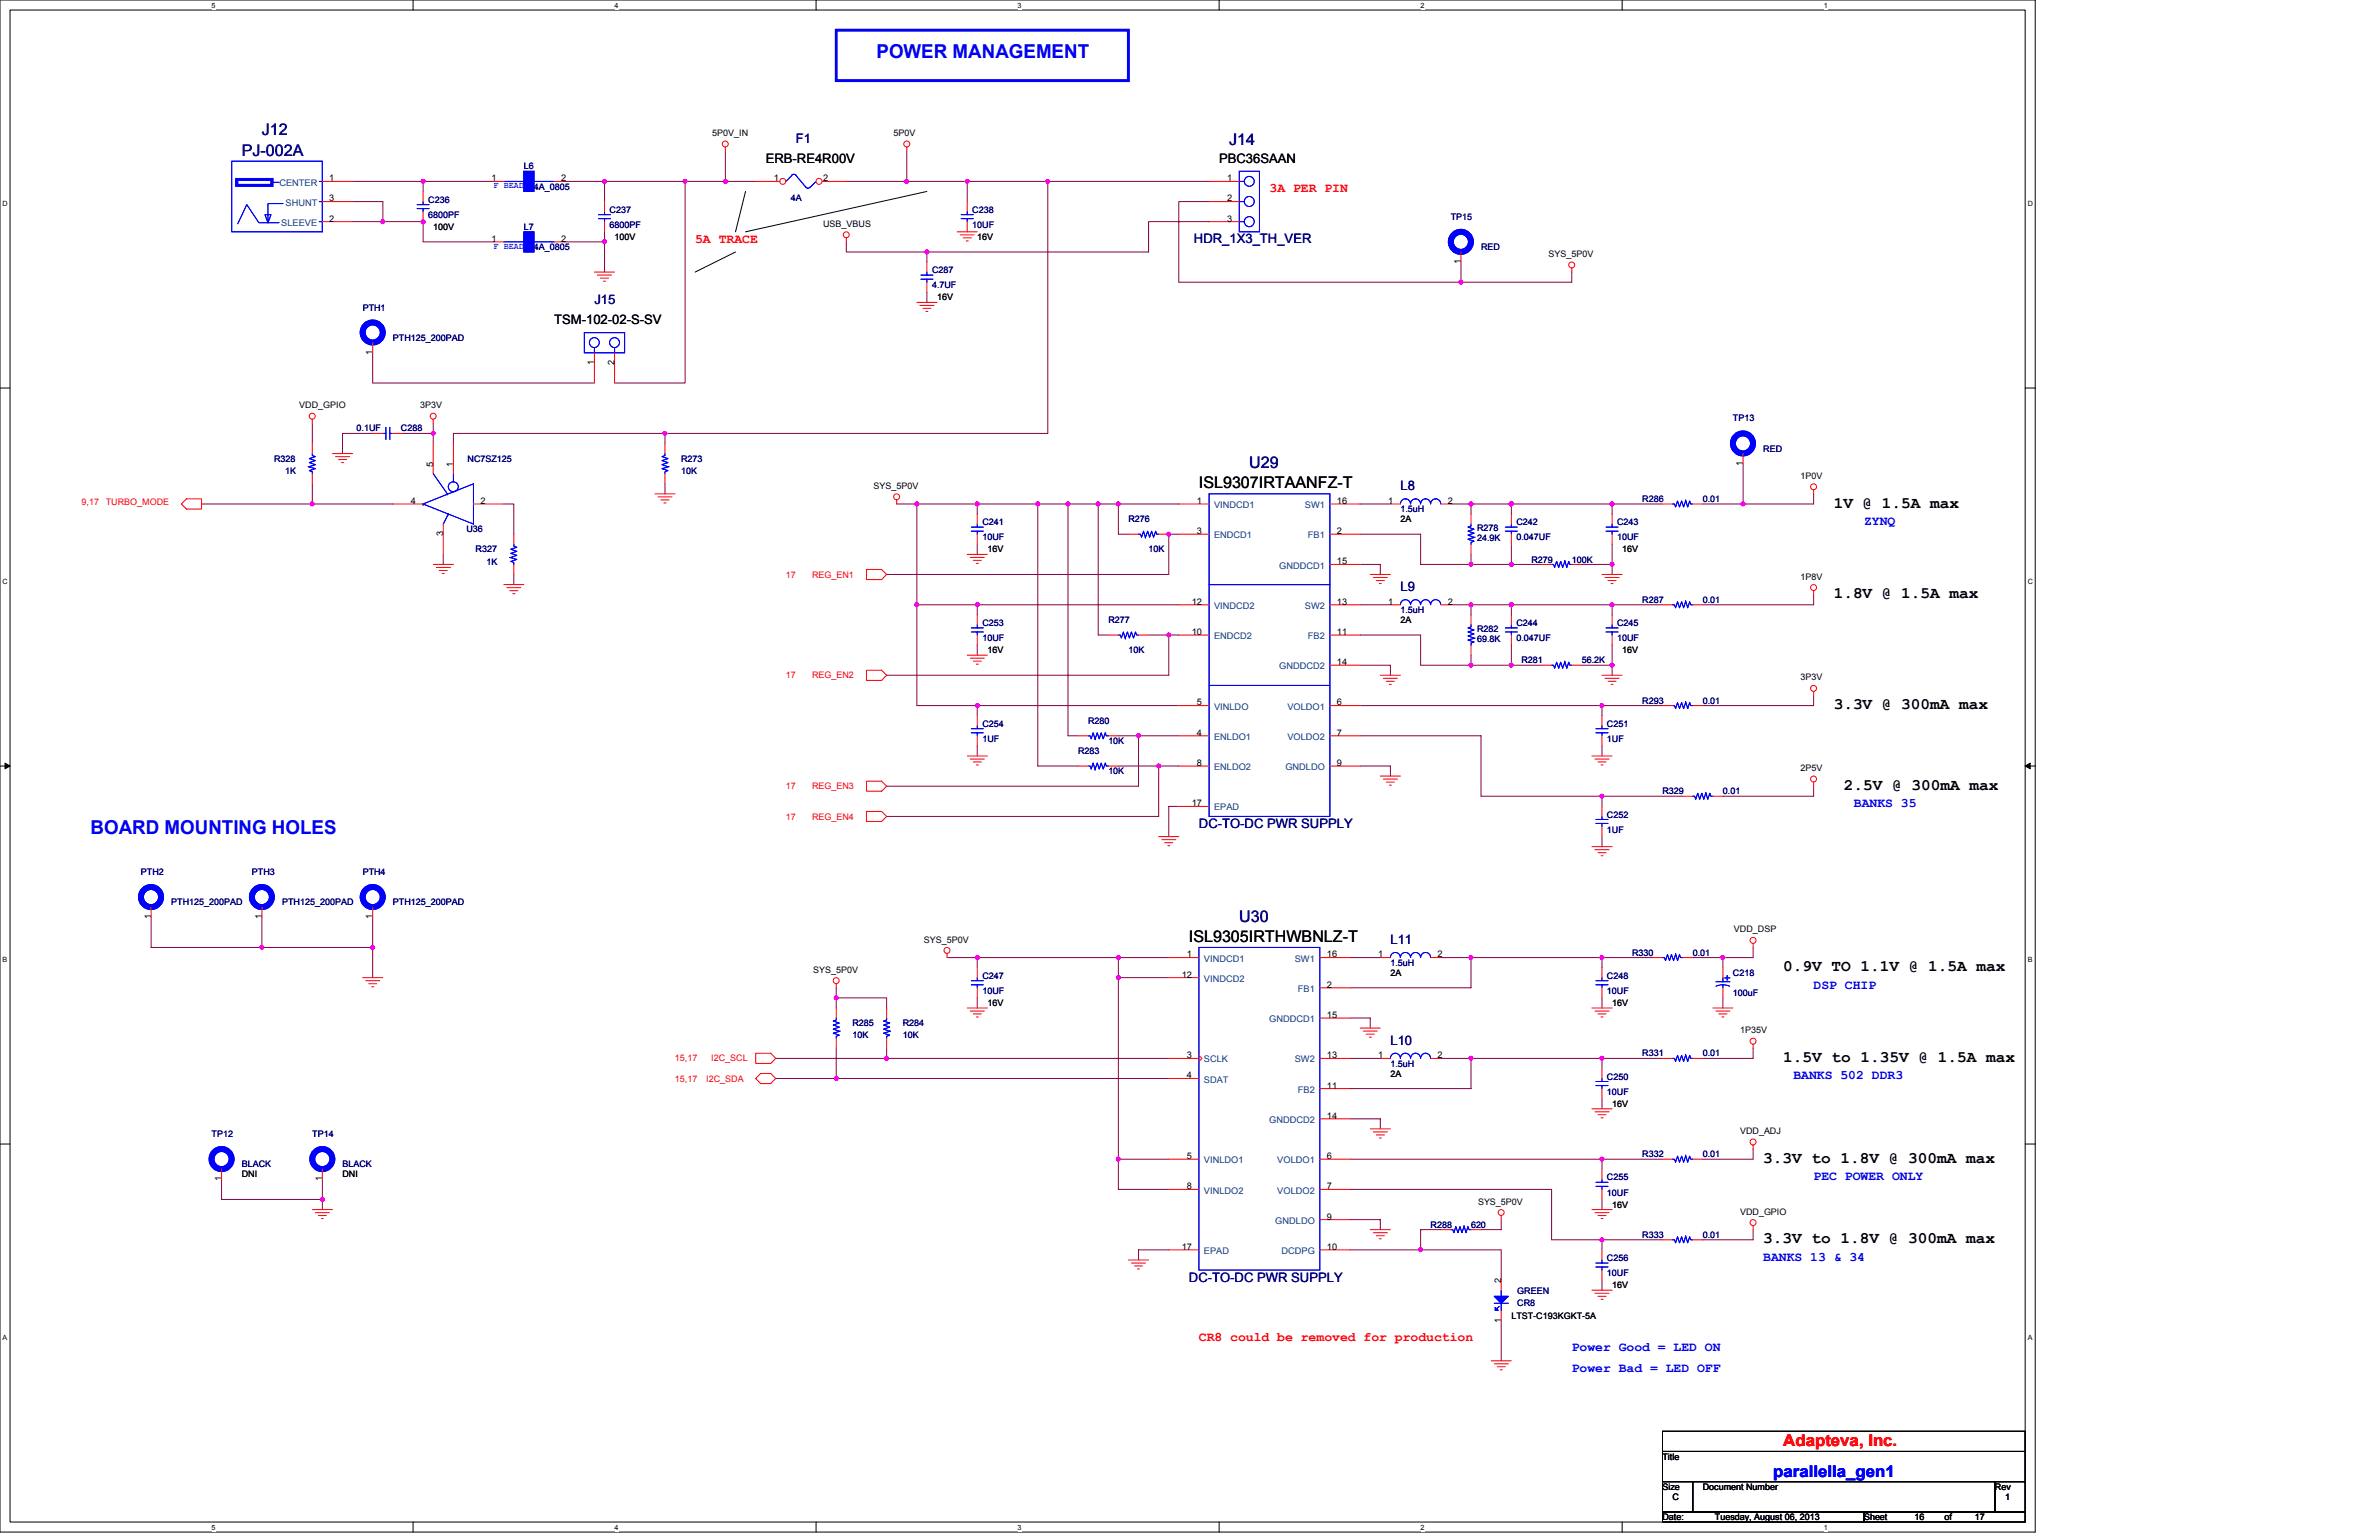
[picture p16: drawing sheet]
<svg xmlns="http://www.w3.org/2000/svg" width="432mm" height="279mm" viewBox="0 0 432 279" stroke-linecap="round" stroke-linejoin="round" font-family="sans-serif">
<defs><g id="words">
<g font-size="3.5" fill="#00f">
<text x="159.1" y="10.5">POWER MANAGEMENT</text>
<text x="16.4" y="151.3">BOARD MOUNTING HOLES</text>
</g>
<g font-size="2.9" fill="#000080">
<text x="43.9" y="28.2">PJ-002A</text>
<text x="47.5" y="24.6">J12</text>
<text x="223.1" y="26.4">J14</text>
<text x="226.8" y="84.9">U29</text>
<text x="224.9" y="167.2">U30</text>
</g>
<g font-size="2.9">
<text x="217.6" y="88.6">ISL9307IRTAANFZ-T</text>
<text x="332.8" y="92.1">1V @ 1.5A max</text>
<text x="332.8" y="108.5">1.8V @ 1.5A max</text>
<text x="332.8" y="128.7">3.3V @ 300mA max</text>
<text x="334.7" y="143.3">2.5V @ 300mA max</text>
<text x="215.8" y="170.9">ISL9305IRTHWBNLZ-T</text>
<text x="323.7" y="176.2">0.9V TO 1.1V @ 1.5A max</text>
<text x="323.7" y="192.7">1.5V to 1.35V @ 1.5A max</text>
<text x="320" y="210.9">3.3V to 1.8V @ 300mA max</text>
<text x="320" y="225.6">3.3V to 1.8V @ 300mA max</text>
</g>
<text font-size="2.9" fill="#f00" x="323.7" y="262.4">Adapteva, Inc.</text>
<text font-size="2.9" fill="#00f" x="321.9" y="267.9">parallella_gen1</text>
<g font-size="2.4">
<text x="139" y="29.5">ERB-RE4R00V</text>
<text x="221.3" y="29.5">PBC36SAAN</text>
<text x="100.6" y="58.8">TSM-102-02-S-SV</text>
</g>
<g font-size="2.4" fill="#000080">
<text x="144.5" y="25.9">F1</text>
<text x="216.7" y="44.2">HDR_1X3_TH_VER</text>
<text x="107.9" y="55.1">J15</text>
<text x="254.2" y="89">L8</text>
<text x="254.2" y="107.3">L9</text>
<text x="217.6" y="150.2">DC-TO-DC PWR SUPPLY</text>
<text x="252.4" y="171.3">L11</text>
<text x="252.4" y="189.6">L10</text>
<text x="215.8" y="232.5">DC-TO-DC PWR SUPPLY</text>
</g>
<g font-size="2.4" fill="#f00">
<text x="230.4" y="34.9">3A PER PIN</text>
<text x="126.2" y="44">5A TRACE</text>
<text x="217.6" y="243.4">CR8 could be removed for production</text>
</g>
<g font-size="2.4" fill="#00f">
<text x="338.3" y="95.2">ZYNQ</text>
<text x="336.5" y="146.4">BANKS 35</text>
<text x="329.2" y="179.3">DSP CHIP</text>
<text x="325.5" y="195.8">BANKS 502 DDR3</text>
<text x="329.2" y="214.1">PEC POWER ONLY</text>
<text x="320" y="228.7">BANKS 13 &amp; 34</text>
<text x="285.3" y="245.2">Power Good = LED ON</text>
<text x="285.3" y="248.9">Power Bad = LED OFF</text>
</g>
<text font-size="2" fill="#00f" x="312.9" y="178">+</text>
<g font-size="1.7" fill="#004080">
<text x="50.7" y="33.7">CENTER</text>
<text x="51.1" y="41">SLEEVE</text>
<text x="51.8" y="37.3">SHUNT</text>
<text x="220.4" y="92.2">VINDCD1</text>
<text x="236.8" y="92.2">SW1</text>
<text x="220.4" y="97.7">ENDCD1</text>
<text x="237.4" y="97.7">FB1</text>
<text x="232.2" y="103.1">GNDDCD1</text>
<text x="220.4" y="110.5">VINDCD2</text>
<text x="236.8" y="110.5">SW2</text>
<text x="220.4" y="116">ENDCD2</text>
<text x="237.4" y="116">FB2</text>
<text x="232.2" y="121.4">GNDDCD2</text>
<text x="220.4" y="128.8">VINLDO</text>
<text x="233.7" y="128.8">VOLDO1</text>
<text x="220.4" y="134.2">ENLDO1</text>
<text x="233.7" y="134.2">VOLDO2</text>
<text x="220.4" y="139.7">ENLDO2</text>
<text x="233.3" y="139.7">GNDLDO</text>
<text x="220.4" y="147">EPAD</text>
<text x="218.5" y="174.5">VINDCD1</text>
<text x="218.5" y="178.1">VINDCD2</text>
<text x="235" y="174.5">SW1</text>
<text x="235.6" y="180">FB1</text>
<text x="230.4" y="185.4">GNDDCD1</text>
<text x="218.5" y="192.8">SCLK</text>
<text x="218.5" y="196.4">SDAT</text>
<text x="235" y="192.8">SW2</text>
<text x="230.4" y="203.7">GNDDCD2</text>
<text x="235.6" y="198.2">FB2</text>
<text x="218.5" y="211.1">VINLDO1</text>
<text x="231.8" y="211.1">VOLDO1</text>
<text x="218.5" y="216.5">VINLDO2</text>
<text x="231.8" y="216.5">VOLDO2</text>
<text x="218.5" y="227.5">EPAD</text>
<text x="231.5" y="222">GNDLDO</text>
<text x="232.6" y="227.5">DCDPG</text>
</g>
<g font-size="1.7">
<text x="59.8" y="32.9">1</text>
<text x="89.2" y="32.9">1</text>
<text x="101.9" y="32.9">2</text>
<text x="140.4" y="32.9">1</text>
<text x="149.4" y="32.9">2</text>
<text x="222.7" y="32.9">1</text>
<text x="59.8" y="36.6">3</text>
<text x="59.8" y="40.2">2</text>
<text x="222.7" y="36.6">2</text>
<text x="222.7" y="40.2">3</text>
<text x="89.2" y="43.9">1</text>
<text x="101.9" y="43.9">2</text>
<text x="265.2" y="47.9" transform="rotate(-90 265.2 47.9)">1</text>
<text x="67.6" y="64.4" transform="rotate(-90 67.6 64.4)">1</text>
<text x="107.9" y="66.2" transform="rotate(-90 107.9 66.2)">1</text>
<text x="111.5" y="66.2" transform="rotate(-90 111.5 66.2)">2</text>
<text x="78.6" y="84.7" transform="rotate(-90 78.6 84.7)">5</text>
<text x="82.3" y="84.7" transform="rotate(-90 82.3 84.7)">1</text>
<text x="316.4" y="84.5" transform="rotate(-90 316.4 84.5)">1</text>
<text x="74.6" y="91.4">4</text>
<text x="87.2" y="91.4">2</text>
<text x="217.3" y="91.4">1</text>
<text x="242.7" y="91.4">16</text>
<text x="252" y="91.4">1</text>
<text x="262.8" y="91.4">2</text>
<text x="80.4" y="97.3" transform="rotate(-90 80.4 97.3)">3</text>
<text x="217.3" y="96.9">3</text>
<text x="242.7" y="96.9">2</text>
<text x="242.7" y="102.4">15</text>
<text x="216.3" y="109.7">12</text>
<text x="242.7" y="109.7">13</text>
<text x="252" y="109.7">1</text>
<text x="262.8" y="109.7">2</text>
<text x="216.3" y="115.2">10</text>
<text x="242.7" y="115.2">11</text>
<text x="242.7" y="120.7">14</text>
<text x="217.3" y="128">5</text>
<text x="242.7" y="128">6</text>
<text x="217.3" y="133.5">4</text>
<text x="242.7" y="133.5">7</text>
<text x="217.3" y="139">8</text>
<text x="242.7" y="139">9</text>
<text x="216.3" y="146.3">17</text>
<text x="27.4" y="166.8" transform="rotate(-90 27.4 166.8)">1</text>
<text x="47.5" y="166.8" transform="rotate(-90 47.5 166.8)">1</text>
<text x="67.6" y="166.8" transform="rotate(-90 67.6 166.8)">1</text>
<text x="215.4" y="173.7">1</text>
<text x="240.8" y="173.7">16</text>
<text x="250.2" y="173.7">1</text>
<text x="260.9" y="173.7">2</text>
<text x="214.5" y="177.4">12</text>
<text x="240.8" y="179.2">2</text>
<text x="240.8" y="184.7">15</text>
<text x="215.4" y="192">3</text>
<text x="215.4" y="195.6">4</text>
<text x="240.8" y="192">13</text>
<text x="240.8" y="197.5">11</text>
<text x="250.2" y="192">1</text>
<text x="260.9" y="192">2</text>
<text x="240.8" y="203">14</text>
<text x="40.2" y="214.3" transform="rotate(-90 40.2 214.3)">1</text>
<text x="58.5" y="214.3" transform="rotate(-90 58.5 214.3)">1</text>
<text x="215.4" y="210.3">5</text>
<text x="215.4" y="215.8">8</text>
<text x="240.8" y="210.3">6</text>
<text x="240.8" y="215.8">7</text>
<text x="240.8" y="221.3">9</text>
<text x="214.5" y="226.7">17</text>
<text x="240.8" y="226.7">10</text>
<text x="272.5" y="232.8" transform="rotate(-90 272.5 232.8)">2</text>
<text x="272.5" y="239.9" transform="rotate(-90 272.5 239.9)">1</text>
</g>
<g font-size="1.6">
<text x="129.3" y="24.7">5P0V_IN</text>
<text x="162.2" y="24.7">5P0V</text>
<text x="78.6" y="41.7">100V</text>
<text x="149.4" y="41.1">USB_VBUS</text>
<text x="111.5" y="43.5">100V</text>
<text x="177.4" y="43.5">16V</text>
<text x="281.1" y="46.7">SYS_5P0V</text>
<text x="170.1" y="54.5">16V</text>
<text x="54.3" y="74.1">VDD_GPIO</text>
<text x="76.2" y="74.1">3P3V</text>
<text x="158.5" y="88.7">SYS_5P0V</text>
<text x="326.8" y="86.9">1P0V</text>
<text x="254.2" y="94.7">2A</text>
<text x="179.2" y="100.2">16V</text>
<text x="294.4" y="100.2">16V</text>
<text x="326.8" y="105.2">1P8V</text>
<text x="254.2" y="113">2A</text>
<text x="179.2" y="118.5">16V</text>
<text x="294.4" y="118.5">16V</text>
<text x="326.8" y="123.4">3P3V</text>
<text x="326.8" y="139.9">2P5V</text>
<text x="167.7" y="171">SYS_5P0V</text>
<text x="314.7" y="169.2">VDD_DSP</text>
<text x="147.6" y="176.5">SYS_5P0V</text>
<text x="252.4" y="177">2A</text>
<text x="179.2" y="182.5">16V</text>
<text x="292.6" y="182.5">16V</text>
<text x="315.8" y="187.5">1P35V</text>
<text x="252.4" y="195.3">2A</text>
<text x="292.6" y="200.8">16V</text>
<text x="315.8" y="205.7">VDD_ADJ</text>
<text x="43.9" y="213.6">DNI</text>
<text x="62.2" y="213.6">DNI</text>
<text x="268.3" y="218.5">SYS_5P0V</text>
<text x="292.6" y="219.1">16V</text>
<text x="315.8" y="220.4">VDD_GPIO</text>
<text x="292.6" y="233.7">16V</text>
<text x="274.3" y="239.2">LTST-C193KGKT-5A</text>
<text x="301.8" y="264.8">Title</text>
<text x="301.8" y="270.3">Size</text>
<text x="301.8" y="275.8">Date:</text>
<text x="303.6" y="272.1">C</text>
<text x="309.1" y="270.3">Document Number</text>
<text x="311.3" y="275.8">Tuesday, August 06, 2013</text>
<text x="338.3" y="275.8">Sheet</text>
<text x="347.5" y="275.8">16</text>
<text x="353" y="275.8">of</text>
<text x="358.4" y="275.8">17</text>
<text x="362.1" y="270.3">Rev</text>
<text x="363.9" y="272.1">1</text>
</g>
<g font-size="1.6" fill="#00f">
<text x="89.6" y="34.2">F BEAD</text>
<text x="89.6" y="45.1">F BEAD</text>
</g>
<g font-size="1.6" fill="#000080">
<text x="95.1" y="30.7">L6</text>
<text x="96.9" y="34.4">4A_0805</text>
<text x="77.7" y="36.8">C236</text>
<text x="77.7" y="39.5">6800PF</text>
<text x="95.1" y="41.7">L7</text>
<text x="110.6" y="38.6">C237</text>
<text x="110.6" y="41.3">6800PF</text>
<text x="143.6" y="36.4">4A</text>
<text x="176.5" y="38.6">C238</text>
<text x="176.5" y="41.3">10UF</text>
<text x="263.3" y="39.9">TP15</text>
<text x="96.9" y="45.4">4A_0805</text>
<text x="268.8" y="45.4">RED</text>
<text x="169.2" y="49.6">C287</text>
<text x="169.2" y="52.3">4.7UF</text>
<text x="65.8" y="56.3">PTH1</text>
<text x="71.3" y="61.8">PTH125_200PAD</text>
<text x="314.5" y="76.5">TP13</text>
<text x="49.7" y="83.8">R328</text>
<text x="64.7" y="78.3">0.1UF</text>
<text x="72.8" y="78.3">C288</text>
<text x="84.9" y="83.8">NC7SZ125</text>
<text x="123.6" y="83.8">R273</text>
<text x="320" y="81.9">RED</text>
<text x="51.8" y="86">1K</text>
<text x="123.6" y="86">10K</text>
<text x="178.3" y="95.3">C241</text>
<text x="204.8" y="94.7">R276</text>
<text x="254.2" y="92.9">1.5uH</text>
<text x="275.2" y="95.3">C242</text>
<text x="293.5" y="95.3">C243</text>
<text x="298.1" y="91.1">R286</text>
<text x="309.1" y="91.1">0.01</text>
<text x="84.7" y="96.6">U36</text>
<text x="86.3" y="100.2">R327</text>
<text x="178.3" y="98">10UF</text>
<text x="208.5" y="100.2">10K</text>
<text x="268.1" y="96.4">R278</text>
<text x="268.1" y="98.2">24.9K</text>
<text x="275.2" y="98">0.047UF</text>
<text x="293.5" y="98">10UF</text>
<text x="88.3" y="102.4">1K</text>
<text x="278" y="102.1">R279</text>
<text x="285.3" y="102.1">100K</text>
<text x="178.3" y="113.6">C253</text>
<text x="201.2" y="113">R277</text>
<text x="254.2" y="111.2">1.5uH</text>
<text x="275.2" y="113.6">C244</text>
<text x="293.5" y="113.6">C245</text>
<text x="298.1" y="109.4">R287</text>
<text x="309.1" y="109.4">0.01</text>
<text x="178.3" y="116.3">10UF</text>
<text x="204.8" y="118.5">10K</text>
<text x="268.1" y="114.7">R282</text>
<text x="268.1" y="116.5">69.8K</text>
<text x="275.2" y="116.3">0.047UF</text>
<text x="293.5" y="116.3">10UF</text>
<text x="276.1" y="120.4">R281</text>
<text x="287.1" y="120.4">56.2K</text>
<text x="178.3" y="131.9">C254</text>
<text x="197.5" y="131.3">R280</text>
<text x="291.7" y="131.9">C251</text>
<text x="298.1" y="127.7">R293</text>
<text x="309.1" y="127.7">0.01</text>
<text x="178.3" y="134.6">1UF</text>
<text x="195.7" y="136.8">R283</text>
<text x="201.2" y="135">10K</text>
<text x="291.7" y="134.6">1UF</text>
<text x="201.2" y="140.5">10K</text>
<text x="291.7" y="148.3">C252</text>
<text x="301.8" y="144.1">R329</text>
<text x="312.7" y="144.1">0.01</text>
<text x="291.7" y="151.1">1UF</text>
<text x="25.6" y="158.7">PTH2</text>
<text x="45.7" y="158.7">PTH3</text>
<text x="65.8" y="158.7">PTH4</text>
<text x="31.1" y="164.2">PTH125_200PAD</text>
<text x="51.2" y="164.2">PTH125_200PAD</text>
<text x="71.3" y="164.2">PTH125_200PAD</text>
<text x="296.2" y="173.4">R330</text>
<text x="307.2" y="173.4">0.01</text>
<text x="178.3" y="177.6">C247</text>
<text x="252.4" y="175.2">1.5uH</text>
<text x="291.7" y="177.6">C248</text>
<text x="314.5" y="177">C218</text>
<text x="178.3" y="180.3">10UF</text>
<text x="291.7" y="180.3">10UF</text>
<text x="314.5" y="180.7">100uF</text>
<text x="154.7" y="186.2">R285</text>
<text x="154.7" y="188.4">10K</text>
<text x="163.9" y="186.2">R284</text>
<text x="163.9" y="188.4">10K</text>
<text x="298.1" y="191.7">R331</text>
<text x="309.1" y="191.7">0.01</text>
<text x="252.4" y="193.5">1.5uH</text>
<text x="291.7" y="195.9">C250</text>
<text x="291.7" y="198.6">10UF</text>
<text x="38.4" y="206.3">TP12</text>
<text x="56.7" y="206.3">TP14</text>
<text x="298.1" y="210">R332</text>
<text x="309.1" y="210">0.01</text>
<text x="43.9" y="211.8">BLACK</text>
<text x="62.2" y="211.8">BLACK</text>
<text x="291.7" y="214.2">C255</text>
<text x="291.7" y="216.9">10UF</text>
<text x="259.7" y="222.8">R288</text>
<text x="267" y="222.8">620</text>
<text x="298.1" y="224.6">R333</text>
<text x="309.1" y="224.6">0.01</text>
<text x="291.7" y="228.8">C256</text>
<text x="291.7" y="231.5">10UF</text>
<text x="275.4" y="237">CR8</text>
<text x="275.4" y="234.8">GREEN</text>
</g>
<g font-size="1.6" fill="#f00">
<text x="14.8" y="91.6">9,17</text>
<text x="19.2" y="91.6">TURBO_MODE</text>
<text x="142.6" y="104.8">17</text>
<text x="147.4" y="104.8">REG_EN1</text>
<text x="142.6" y="123.1">17</text>
<text x="147.4" y="123.1">REG_EN2</text>
<text x="142.6" y="143.2">17</text>
<text x="147.4" y="143.2">REG_EN3</text>
<text x="142.6" y="148.7">17</text>
<text x="147.4" y="148.7">REG_EN4</text>
<text x="122.5" y="192.6">15,17</text>
<text x="122.5" y="196.2">15,17</text>
<text x="128.2" y="196.2">I2C_SDA</text>
<text x="129.1" y="192.6">I2C_SCL</text>
</g>
<g font-size="1.3">
<text x="38.4" y="1.4">5</text>
<text x="111.5" y="1.4">4</text>
<text x="184.7" y="1.4">3</text>
<text x="257.9" y="1.4">2</text>
<text x="331" y="1.4">1</text>
<text x=".5" y="37.3">D</text>
<text x="368" y="37.3">D</text>
<text x=".5" y="105.9">C</text>
<text x="368" y="105.9">C</text>
<text x=".5" y="174.5">B</text>
<text x="368" y="174.5">B</text>
<text x=".5" y="243">A</text>
<text x="368" y="243">A</text>
<text x="38.4" y="277.5">5</text>
<text x="111.5" y="277.5">4</text>
<text x="184.7" y="277.5">3</text>
<text x="257.9" y="277.5">2</text>
<text x="331" y="277.5">1</text>
</g>
</g></defs>
<path d="M0 0h369.4v278h-369.4zM1.8 1.8h365.8v274.3h-365.8z" fill="none" stroke="#000" stroke-width=".18"/>
<g fill="#fff">
<path d="M38.4 .2h.7v1.5h-.7z"/>
<path d="M38.4 276.3h.7v1.5h-.7z"/>
</g>
<path d="M75 0v1.8M75 276.1v1.9" fill="none" stroke="#000" stroke-width=".18"/>
<g fill="#fff">
<path d="M111.5 .2h.8v1.5h-.8z"/>
<path d="M111.5 276.3h.8v1.5h-.8z"/>
</g>
<path d="M148.1 0v1.8M148.1 276.1v1.9" fill="none" stroke="#000" stroke-width=".18"/>
<g fill="#fff">
<path d="M184.7 .2h.7v1.5h-.7z"/>
<path d="M184.7 276.3h.7v1.5h-.7z"/>
</g>
<path d="M221.3 0v1.8M221.3 276.1v1.9" fill="none" stroke="#000" stroke-width=".18"/>
<g fill="#fff">
<path d="M257.9 .2h.7v1.5h-.7z"/>
<path d="M257.9 276.3h.7v1.5h-.7z"/>
</g>
<path d="M294.4 0v1.8M294.4 276.1v1.9" fill="none" stroke="#000" stroke-width=".18"/>
<g fill="#fff">
<path d="M331 .2h.7v1.5h-.7z"/>
<path d="M331 276.3h.7v1.5h-.7z"/>
<path d="M.5 36.1h.9v1.5h-.9z"/>
<path d="M368 36.1h1v1.5h-1z"/>
<path d="M.5 104.7h.9v1.5h-.9z"/>
<path d="M368 104.7h1v1.5h-1z"/>
</g>
<path d="M0 70.4h1.8M367.6 70.4h1.8" fill="none" stroke="#000" stroke-width=".18"/>
<g fill="#fff">
<path d="M.5 173.3h.8v1.4h-.8z"/>
<path d="M368 173.3h.9v1.4h-.9z"/>
</g>
<path d="M0 139h1.8M367.6 139h1.8" fill="none" stroke="#000" stroke-width=".18"/>
<path d="M.9 138.5l.9 .5-.9 .5zM367.6 139l.9-.5v1z" fill="#000" stroke="#000" stroke-width=".18"/>
<g fill="#fff">
<path d="M.5 241.9h.8v1.4h-.8z"/>
<path d="M368 241.9h.9v1.4h-.9z"/>
</g>
<path d="M135.3 34.7l-1.8 7.4M168.2 34.7l-32.9 7.4M133.5 45.7l-7.3 3.7M0 207.6h1.8M367.6 207.6h1.8M301.8 259.7h65.8v3.6h-65.8zM301.8 263.3h65.8v5.5h-65.8zM301.8 268.8h5.4v5.5h-5.4zM301.8 274.3h36.5v1.8h-36.5zM307.2 268.8h54.9v5.5h-54.9zM338.3 274.3h29.3v1.8h-29.3zM362.1 268.8h5.5v5.5h-5.5z" fill="none" stroke="#000" stroke-width=".18"/>
<g fill="none" stroke="#800040" stroke-width=".18">
<path d="M64 32.9h25.6M64 36.6h5.5v3.6M76.8 32.9v1.8M102.4 32.9h34.8M109.7 32.9v3.7M124.4 32.9v36.6h-12.9M131.7 27.4v5.5M153.6 32.9h11M164.6 32.9h11v3.7M164.6 27.4v5.5M175.6 32.9h14.6v45.7h-69.5M190.2 32.9h29.3"/>
<path d="M219.5 36.6h-5.5v14.6h71.3v-1.8M64 40.2h12.8v3.7h12.8M102.4 43.9h7.3M109.7 42.1v7.3M153.6 43.9v1.8h14.6M168.2 45.7v1.8M168.2 53v1.9M219.5 40.2h-11v5.5h-40.3M265.2 47.5v3.7M56.7 76.8v3.7M67.6 64v5.5h40.3M67.6 78.6h-5.4v3.7"/>
<path d="M73.2 78.6h5.4M78.6 76.8v3.7M36.6 91.4h34.7M56.7 87.8v3.6M82.3 80.5v-1.9h38.4v1.9M91.4 91.4h1.9v5.5M120.7 87.8v1.8M162.8 91.4h3.6M166.4 91.4h11v1.9M166.4 91.4v36.6h11v1.8M177.4 91.4h11v47.6h7.3M177.4 98.7v1.9"/>
<path d="M188.4 91.4h5.4v42.1h1.9M193.8 91.4h5.5v23.8h1.9M199.3 91.4h14.7M203 91.4v5.5h1.8M214 96.9h-1.9v7.3h-51.2M246.9 91.4h5.5M246.9 96.9h11v5.5h21.9M263.3 91.4h3.7v1.9M267 91.4h7.3v1.9M274.3 91.4h27.5M274.3 98.7v3.7M292.6 91.4v1.9"/>
<path d="M292.6 98.7v5.5M309.1 91.4h7.3M316.4 84.1v7.3h12.8v-1.8M80.5 100.6v1.8M93.3 104.2v1.9M166.4 109.7h11v1.8M177.4 109.7h36.6M177.4 117v1.9M208.5 115.2h3.6M214 115.2h-1.9v7.3h-51.2M246.9 109.7h5.5M246.9 115.2h11v5.5h21.9"/>
<path d="M246.9 102.4h3.6v1.8M263.3 109.7h3.7M267 109.7h7.3v1.8M267 100.6v1.8M267 109.7v1.8M267 118.9v1.8M274.3 109.7h18.3v1.8M274.3 117v3.7M287.1 102.4h5.5M292.6 109.7h9.2M292.6 117v5.5M329.2 107.9v1.8h-20.1"/>
<path d="M177.4 135.3v1.9M177.4 128h36.6M203 139h11M203 133.5h11M206.7 133.5v9.1h-45.8M210.3 139v9.1h-49.4M246.9 120.7h5.5v1.8M246.9 139h5.5v1.8M246.9 133.5h21.9v11h36.6M246.9 128h54.9M287.1 120.7h5.5M290.8 128v1.8"/>
<path d="M290.8 135.3v1.9M329.2 126.2v1.8h-20.1M214 146.3h-1.9v5.5M290.8 144.5v1.8M290.8 151.8v1.8M329.2 142.6v1.9h-16.5M27.4 166.4v5.5h40.2M47.5 166.4v5.5M67.6 166.4v11M151.8 179.2v1.8M171.9 173.7h40.2M177.4 173.7v1.9"/>
<path d="M203 173.7v42.1h9.1M203 177.4h9.1M245 173.7h5.5M261.5 173.7h5.5v5.5h-22M267 173.7h32.9M290.8 173.7v1.9M312.7 173.7v1.9M318.2 171.9v1.8h-11M151.8 190.2v5.5h-11M151.8 182.9v-1.9h9.1v1.9M151.8 195.7h60.3M160.9 190.2v1.8h-20.1"/>
<path d="M160.9 192h51.2M177.4 181v1.9M245 184.7h3.7v1.8M245 192h5.5M261.5 192h5.5v5.5h-22M267 192h23.8v1.8M290.8 181v1.9M290.8 199.3v1.9M290.8 192h11M312.7 181v1.9M318.2 190.2v1.8h-9.1M40.2 214v3.6h18.3"/>
<path d="M58.5 214v5.5M203 210.3h9.1M245 203h5.5v1.8M245 210.3h56.8M245 215.8h36.6v9.1h20.2M290.8 210.3v1.8M290.8 217.6v1.9M318.2 208.5v1.8h-9.1M212.1 226.8h-5.4v1.8M245 221.3h5.5v1.8M245 226.8h12.9M257.9 226.8h14.6v5.4"/>
<path d="M261.5 223.1h-3.6v3.7M272.5 221.3v1.8h-3.7M272.5 239.6v7.3M290.8 224.9v1.9M290.8 232.2v1.9M318.2 223.1v1.8h-9.1"/>
</g>
<g fill="#f0f" stroke="#f0f" stroke-width=".18">
<circle cx="76.8" cy="32.9" r=".36"/>
<circle cx="69.5" cy="40.2" r=".36"/>
<circle cx="76.8" cy="40.2" r=".36"/>
<circle cx="109.7" cy="32.9" r=".36"/>
<circle cx="109.7" cy="43.9" r=".36"/>
<circle cx="131.7" cy="32.9" r=".36"/>
<circle cx="164.6" cy="32.9" r=".36"/>
<circle cx="265.2" cy="51.2" r=".36"/>
<circle cx="190.2" cy="32.9" r=".35"/>
<circle cx="203" cy="91.4" r=".36"/>
<circle cx="177.4" cy="109.7" r=".36"/>
<circle cx="199.3" cy="91.4" r=".36"/>
<circle cx="274.3" cy="91.4" r=".36"/>
<circle cx="267" cy="91.4" r=".36"/>
<circle cx="274.3" cy="102.4" r=".36"/>
<circle cx="267" cy="102.4" r=".35"/>
<circle cx="292.6" cy="102.4" r=".36"/>
<circle cx="177.4" cy="173.7" r=".36"/>
<circle cx="203" cy="173.7" r=".36"/>
<circle cx="290.7" cy="192" r=".36"/>
<circle cx="267" cy="192" r=".36"/>
<circle cx="177.4" cy="128" r=".36"/>
<circle cx="203" cy="210.3" r=".36"/>
<circle cx="203" cy="177.4" r=".36"/>
<circle cx="166.4" cy="91.4" r=".36"/>
<circle cx="166.4" cy="109.7" r=".36"/>
<circle cx="290.7" cy="210.3" r=".36"/>
<circle cx="290.8" cy="144.4" r=".35"/>
<circle cx="290.7" cy="128" r=".36"/>
<circle cx="151.8" cy="195.7" r=".36"/>
<circle cx="160.9" cy="192" r=".36"/>
<circle cx="257.8" cy="226.7" r=".35"/>
<circle cx="292.6" cy="91.4" r=".36"/>
<circle cx="67.7" cy="171.9" r=".36"/>
<circle cx="47.5" cy="171.9" r=".35"/>
<circle cx="58.5" cy="217.6" r=".36"/>
<circle cx="124.3" cy="32.9" r=".35"/>
<circle cx="175.5" cy="32.9" r=".35"/>
<circle cx="78.6" cy="78.6" r=".35"/>
<circle cx="56.7" cy="91.4" r=".36"/>
<circle cx="120.7" cy="78.6" r=".35"/>
<circle cx="151.8" cy="181" r=".35"/>
<circle cx="168.2" cy="45.7" r=".36"/>
<circle cx="292.6" cy="120.7" r=".36"/>
<circle cx="274.3" cy="109.7" r=".36"/>
<circle cx="267" cy="109.7" r=".36"/>
<circle cx="274.3" cy="120.7" r=".36"/>
<circle cx="267" cy="120.7" r=".35"/>
<circle cx="292.6" cy="109.7" r=".36"/>
<circle cx="316.4" cy="91.4" r=".36"/>
<circle cx="290.8" cy="224.9" r=".35"/>
<circle cx="193.8" cy="91.4" r=".36"/>
<circle cx="188.3" cy="91.4" r=".36"/>
<circle cx="177.4" cy="91.4" r=".36"/>
<circle cx="212.1" cy="96.9" r=".35"/>
<circle cx="212.1" cy="115.2" r=".35"/>
<circle cx="206.6" cy="133.5" r=".35"/>
<circle cx="210.3" cy="139" r=".36"/>
<circle cx="290.7" cy="173.7" r=".36"/>
<circle cx="267" cy="173.7" r=".36"/>
<circle cx="312.7" cy="173.7" r=".36"/>
</g>
<g fill="none" stroke="#f00" stroke-width=".18">
<path d="M76.8 34.7v1.9M76.8 38.4v1.8M89.6 32.9h1.8M100.6 32.9h1.8M109.7 36.6v1.8M131.7 26.7v.7M164.6 26.7v.7M175.6 36.6v1.8M89.6 43.9h1.8M100.6 43.9h1.8M107.9 49.4h3.6M108.4 49.9h2.6"/>
<path d="M109 50.5h1.4M109.5 51h.4M109.7 40.2v1.9M153.6 43.2v.7M166.4 54.9h3.7M167 55.4h2.5M167.5 55.9h1.5M168.1 56.5h.3M168.2 47.5v1.9M168.2 51.2v1.8M173.7 42.1h3.7M174.3 42.6h2.5"/>
<path d="M174.8 43.2h1.5M175.4 43.7h.3M175.6 40.2v1.9M285.3 48.6v.8M56.7 76.1v.7M67.6 62.2v1.8M78.6 76.1v.7M33.8 90.5h2.8v1.9h-2.8l-.9-1zM60.3 82.3h3.7M60.9 82.8h2.6M61.4 83.4h1.5M62 83.9h.4"/>
<path d="M71.3 91.4h5.5M78.6 80.5v5.4M80.5 95.1v5.5M82.3 80.5v5.4M85.9 91.4h5.5M93.3 96.9v1.8M118.9 89.6h3.6M119.4 90.1h2.6M120 90.7h1.4M120.5 91.2h.4M162.8 90.7v.7M214 91.4h5.5"/>
<path d="M214 96.9h5.5M241.4 91.4h5.5M241.4 96.9h5.5M252.4 91.4h1.8M261.5 91.4h1.8M274.3 93.3v1.8M274.3 96.9v1.8M292.6 93.3v1.8M292.6 96.9v1.8M329.2 88.9v.7M78.6 102.4h3.7M79.2 103h2.5"/>
<path d="M79.7 103.5h1.5M80.3 104.1h.3M91.4 106.1h3.7M92 106.6h2.5M92.5 107.2h1.5M93.1 107.7h.4M93.3 102.4v1.8M157.3 103.3h2.7l.9 .9-.9 1h-2.7zM175.6 100.6h3.6M175.6 118.9h3.6M176.1 101.1h2.6M176.1 119.4h2.6"/>
<path d="M176.7 101.7h1.4M176.7 120h1.4M177.2 102.2h.4M177.4 111.5v1.9M177.4 115.2v1.8M214 109.7h5.5M214 115.2h5.5M241.4 102.4h5.5M241.4 109.7h5.5M241.4 115.2h5.5M248.7 104.2h3.7M249.3 104.8h2.5"/>
<path d="M249.8 105.3h1.5M250.4 105.9h.3M252.4 109.7h1.8M261.5 109.7h1.8M267 111.5v1.9M267 117v1.9M274.3 111.5v1.9M274.3 115.2v1.8M290.8 104.2h3.6M291.3 104.8h2.6M291.9 105.3h1.4M292.4 105.9h.4"/>
<path d="M301.8 109.7h1.8M307.2 109.7h1.9M329.2 107.2v.7M157.3 121.6h2.7l.9 .9-.9 .9h-2.7zM175.6 137.2h3.6M176.1 137.7h2.6M176.7 138.2h1.4M177.2 138.8h.4M177.2 120.5h.4M177.4 129.8v1.9M177.4 133.5v1.8M195.7 139h1.8"/>
<path d="M195.7 133.5h1.8M201.2 139h1.8M201.2 133.5h1.8M214 139h5.5M214 128h5.5M214 133.5h5.5M241.4 139h5.5M241.4 128h5.5M241.4 120.7h5.5M241.4 133.5h5.5M250.5 122.5h3.7M251.1 123.1h2.5"/>
<path d="M251.6 123.6h1.5M252.2 124.2h.3M279.8 120.7h1.8M285.3 120.7h1.8M288.9 137.2h3.7M289.5 137.7h2.6M290 138.2h1.5M290.6 138.8h.4M290.8 122.5h3.6M290.8 129.8v1.9M290.8 133.5v1.8M291.3 123.1h2.6"/>
<path d="M291.9 123.6h1.4M292.4 124.2h.4M301.8 128h1.8M307.2 128h1.9M329.2 125.5v.7M157.3 141.7h2.7l.9 .9-.9 1h-2.7zM157.3 147.2h2.7l.9 .9-.9 .9h-2.7zM210.3 151.8h3.7M210.9 152.3h2.5M211.4 152.9h1.5M211.9 153.4h.4M214 146.3h5.5"/>
<path d="M250.5 140.8h3.7M251.1 141.4h2.5M251.6 141.9h1.5M252.2 142.5h.3M288.9 153.6h3.7M289.5 154.2h2.6M290 154.7h1.5M290.6 155.3h.4M290.8 146.3v1.8M290.8 149.9v1.9M329.2 141.9v.7M27.4 164.6v1.8"/>
<path d="M47.5 164.6v1.8M65.8 177.4h3.7M66.4 177.9h2.5M66.9 178.5h1.5M67.5 179h.3M151.8 178.5v.7M171.9 173v.7M177.4 175.6v1.8M177.4 179.2v1.8M250.5 173.7h1.9M259.7 173.7h1.8M290.8 175.6v1.8"/>
<path d="M290.8 179.2v1.8M299.9 173.7h1.9M305.4 173.7h1.8M312.7 175.6v1.8M312.7 179.2v1.8M318.2 171.2v.7M137.2 195.7l.9-.9h1.8l.9 .9-.9 .9h-1.8zM137.2 191.1h2.7l.9 .9-.9 .9h-2.7zM151.8 182.9v1.8M151.8 188.4v1.8M160.9 182.9v1.8M160.9 188.4v1.8"/>
<path d="M175.6 182.9h3.6M176.1 183.4h2.6M176.7 184h1.4M177.2 184.5h.4M246.9 186.5h3.6M247.4 187.1h2.6M248 187.6h1.4M248.5 188.2h.4M288.9 182.9h3.7M289.5 183.4h2.6M290 184h1.5M290.6 184.5h.4"/>
<path d="M290.8 193.8v1.9M290.8 197.5v1.8M310.9 182.9h3.6M311.4 183.4h2.6M312 184h1.5M312.5 184.5h.4M318.2 189.5v.7M40.2 212.1v1.9M56.7 219.5h3.6M58.5 212.1v1.9M248.7 204.8h3.7M249.3 205.4h2.5"/>
<path d="M249.8 205.9h1.5M250.4 206.5h.3M288.9 201.2h3.7M288.9 219.5h3.7M289.5 201.7h2.6M290 202.2h1.5M290.6 202.8h.4M318.2 207.8v.7M57.2 220h2.6M57.8 220.5h1.4M58.3 221.1h.4M204.8 228.6h3.7"/>
<path d="M205.4 229.2h2.5M205.9 229.7h1.5M206.5 230.2h.3M248.7 223.1h3.7M249.3 223.6h2.5M249.8 224.2h1.5M250.4 224.7h.3M261.5 223.1h1.8M267 223.1h1.8M272.5 220.5v.8M272.5 232.2v1.9M272.5 237.7v1.9"/>
<path d="M288.9 234.1h3.7M289.5 220h2.6M289.5 234.6h2.6M290 220.5h1.5M290 235.2h1.5M290.6 221.1h.4M290.6 235.7h.4M290.8 226.8v1.8M290.8 230.4v1.8M318.2 222.4v.7M270.7 246.9h3.6M271.2 247.4h2.6"/>
<path d="M271.8 248h1.4M272.3 248.5h.4"/>
<circle cx="131.6" cy="26.1" r=".54"/>
<circle cx="164.6" cy="26.1" r=".54"/>
<circle cx="153.6" cy="42.6" r=".54"/>
<circle cx="285.3" cy="48.1" r=".54"/>
<circle cx="56.7" cy="75.5" r=".54"/>
<circle cx="78.6" cy="75.5" r=".54"/>
<circle cx="162.7" cy="90.1" r=".54"/>
<circle cx="329.2" cy="88.3" r=".54"/>
<circle cx="329.2" cy="106.6" r=".54"/>
<circle cx="329.2" cy="124.9" r=".54"/>
<circle cx="329.2" cy="141.3" r=".54"/>
<circle cx="151.8" cy="177.9" r=".54"/>
<circle cx="171.9" cy="172.4" r=".54"/>
<circle cx="318.2" cy="170.6" r=".54"/>
<circle cx="318.2" cy="188.9" r=".54"/>
<circle cx="272.5" cy="220" r=".54"/>
<circle cx="318.2" cy="207.2" r=".54"/>
<circle cx="318.2" cy="221.8" r=".54"/>
</g>
<path d="M151.8 5.5h53v9.1h-53z" fill="none" stroke="#00f" stroke-width=".53"/>
<g fill="none" stroke="#00f" stroke-width=".18">
<path d="M75.7 37.1h2.2M75.7 37.8h2.2M76.8 36.6v.5M76.8 37.8v.6M91.4 32.9h3.7M96.9 32.9h3.7M108.6 38.9h2.2M108.6 39.7h2.2M109.7 38.4v.5M109.7 39.7v.5M143.7 31.8a.56 .56 0 0 1 .8 0M143.7 31.8l-1.1 1.1"/>
<path d="M144.5 31.8l1.8 2.2M146.3 34a.36 .36 0 0 0 .7 0M148.1 32.9l-1.1 1.1M174.5 38.9h2.2M174.5 39.7h2.2M175.6 38.4v.5M175.6 39.7v.5M91.4 43.9h3.7M96.9 43.9h3.7M167.2 49.9h2.1M167.2 50.7h2.1M168.2 49.4v.5"/>
<path d="M168.2 50.7v.5M76.8 91.4h.1M76.8 91.4l9.1-3.6v7.3zM78.6 85.9l2.6 3.7M81.2 89.6h.1M81.4 93.3h.1M81.4 93.3l-.9 1.8M82.3 85.9v1.5M93.3 98.7v.4l.5 .2-1.1 .4 1.1 .3-1.1 .4 1.1 .4-1.1 .3M219.5 89.6h21.9v58.5h-21.9zM254.2 91.4a.91 .91 0 0 1 .9-.9 .91 .91 0 0 1 .9 .9 .91 .91 0 0 1 .9-.9 .91 .91 0 0 1 .9 .9M257.9 91.4a.9 .9 0 0 1 .9-.9 .9 .9 0 0 1 .9 .9"/>
<path d="M259.7 91.4a.91 .91 0 0 1 .9-.9 .91 .91 0 0 1 .9 .9M273.2 95.6h2.2M273.2 96.4h2.2M274.3 95.1v.5M274.3 96.4v.5M291.5 95.6h2.2M291.5 96.4h2.2M292.6 95.1v.5M292.6 96.4v.5M92.5 101.1l1.3 .4-1.1 .4 .6 .1v.4M176.3 113.9h2.2M176.3 114.7h2.2"/>
<path d="M177.4 113.4v.5M177.4 114.7v.5M219.5 106.1h21.9M254.2 109.7a.91 .91 0 0 1 .9-.9 .91 .91 0 0 1 .9 .9 .91 .91 0 0 1 .9-.9 .91 .91 0 0 1 .9 .9M257.9 109.7a.9 .9 0 0 1 .9-.9 .9 .9 0 0 1 .9 .9M259.7 109.7a.91 .91 0 0 1 .9-.9 .91 .91 0 0 1 .9 .9M267 113.4v.3l-.6 .2 1.1 .4-1.1 .4 1.1 .3-1.1 .4 1.1 .4M267.7 115.8l-1.3 .3 1.1 .4-.5 .2v.3M273.2 113.9h2.2M273.2 114.7h2.2M274.3 113.4v.5M274.3 114.7v.5"/>
<path d="M284 120l.4 1.2 .3-1.1 .2 .6h.4M305.9 109.2l-.3 1.1-.4-1.1-.4 1.1-.3-1.1-.4 1.1-.2-.6h-.3M305.9 109l.4 1.3 .4-1.1 .2 .5h.3M176.3 132.2h2.2M176.3 132.9h2.2M177.4 131.7v.5M177.4 132.9v.6M197.5 139h.4l.2 .5 .3-1.1 .4 1.3M197.5 133.5h.4l.2 .5 .3-1.1 .4 1.3M201.2 139h-.4l-.2-.6-.4 1.1-.3-1.1-.4 1.1-.3-1.1-.4 1.1M201.2 133.5h-.4l-.2-.6-.4 1.1-.3-1.1-.4 1.1-.3-1.1-.4 1.1M219.5 124.4h21.9"/>
<path d="M284 120.1l-.4 1.1-.3-1.1-.4 1.1-.4-1.1-.3 1.1-.2-.5h-.4M289.7 132.2h2.2M289.7 132.9h2.2M290.8 131.7v.5M290.8 132.9v.6M305.9 127.5l-.3 1.1-.4-1.1-.4 1.1-.3-1.1-.4 1.1-.2-.6h-.3M305.9 127.3l.4 1.3 .4-1.1 .2 .5h.3M289.7 148.7h2.2M289.7 149.4h2.2M290.8 148.1v.6M290.8 149.4v.5M176.3 177.9h2.2"/>
<path d="M176.3 178.7h2.2M177.4 177.4v.5M177.4 178.7v.5M252.4 173.7a.9 .9 0 0 1 .9-.9 .9 .9 0 0 1 .9 .9M254.2 173.7a.91 .91 0 0 1 .9-.9 .91 .91 0 0 1 .9 .9 .91 .91 0 0 1 .9-.9 .91 .91 0 0 1 .9 .9M257.9 173.7a.9 .9 0 0 1 .9-.9 .9 .9 0 0 1 .9 .9M289.7 177.9h2.2M289.7 178.7h2.2M290.8 177.4v.5M290.8 178.7v.5M304.1 173.2l-.3 1.1-.4-1.1-.4 1.1-.3-1.1-.4 1.1-.2-.6h-.3M304.1 173l.4 1.3 .3-1.1 .2 .5h.4"/>
<path d="M311.4 178.1h2.6M311.5 178.9a3.1 3.1 0 0 1 2.4 0M312.7 177.4v.7M312.7 178.7v.5M151.8 184.7v.4l-.6 .2 1.1 .3-1.1 .4 1.1 .4-1.1 .3 1.1 .4M152.5 187.1l-1.3 .4 1.1 .3-.5 .2v.4M160.9 184.7v.4l-.5 .2 1.1 .3-1.1 .4 1.1 .4-1.1 .3 1.1 .4M161.6 187.1l-1.2 .4 1.1 .3-.6 .2v.4M289.7 196.2h2.2M289.7 197h2.2M290.8 195.7v.5M290.8 197v.5"/>
<path d="M265.7 222.5l-.4 1.1-.3-1.1-.4 1.1-.4-1.1-.3 1.1-.2-.5h-.4M265.7 222.4l.4 1.2 .3-1.1 .2 .6h.4M271.2 236.5h2.6M272.1 237l-.5 .6M272.5 234.1v1.8M272.5 236.5v1.2M289.7 229.2h2.2M289.7 229.9h2.2M290.8 228.6v.6M290.8 229.9v.5"/>
<circle cx="82.3" cy="88.3" r=".9"/>
</g>
<g fill="none" stroke="#00f" stroke-width="1.1">
<circle cx="67.6" cy="60.3" r="1.82"/>
<circle cx="27.4" cy="162.7" r="1.82"/>
<circle cx="47.5" cy="162.7" r="1.82"/>
<circle cx="40.2" cy="210.3" r="1.82"/>
<circle cx="58.5" cy="210.3" r="1.82"/>
</g>
<g fill="#00f" stroke="#00f" stroke-width=".18">
<path d="M271.2 235.2h2.6l-1.3 1.3z" fill-rule="evenodd"/>
<path d="M271.4 237.2l.5 .5h-.5z" fill-rule="evenodd"/>
<path d="M271.2 235.2h2.6l-1.3 1.3z" fill-rule="evenodd"/>
<path d="M271.4 237.2l.5 .5h-.5z" fill-rule="evenodd"/>
<path d="M95.1 31.1h1.8v3.6h-1.8z" fill-rule="evenodd"/>
<path d="M95.1 31.1h1.8v3.6h-1.8z" fill-rule="evenodd"/>
<path d="M95.1 42.1h1.8v3.6h-1.8z" fill-rule="evenodd"/>
<path d="M95.1 42.1h1.8v3.6h-1.8z" fill-rule="evenodd"/>
</g>
<circle cx="142.1" cy="32.9" r=".54" fill="#fff" stroke="#f00" stroke-width=".18"/>
<path d="M137.2 32.9h4.3" fill="none" stroke="#f00" stroke-width=".18"/>
<circle cx="148.7" cy="32.9" r=".54" fill="#fff" stroke="#f00" stroke-width=".18"/>
<g fill="none" stroke="#f00" stroke-width=".18">
<path d="M58.5 32.9h5.5M58.5 36.6h5.5M149.2 32.9h4.4M219.5 32.9h5.4M219.5 36.6h5.4M58.5 40.2h5.5M219.5 40.2h5.4M265.2 45.7v1.8M67.6 78.6h1.9M71.3 78.6h1.9M107.9 64v5.5M111.5 64v5.5"/>
<path d="M56.7 80.5v1.8M56.7 85.9v1.9M120.7 80.5v1.8M120.7 85.9v1.9M177.4 93.3v1.8M177.4 96.9v1.8M204.8 96.9h1.9M210.3 96.9h1.8M267 93.3v1.8M267 98.7v1.9M301.8 91.4h1.8M307.2 91.4h1.9"/>
<path d="M316.4 82.3v1.8M201.2 115.2h1.8M206.7 115.2h1.8M279.8 102.4h1.8M285.3 102.4h1.8M292.6 111.5v1.9M292.6 115.2v1.8M305.4 144.5h1.8M310.9 144.5h1.8M67.6 164.6v1.8M212.1 173.7h5.5M212.1 177.4h5.5"/>
<path d="M239.6 173.7h5.4M239.6 179.2h5.4M212.1 192h5.5M212.1 195.7h5.5M217.6 191.5l.6 .5-.6 .6M239.6 192h5.4M239.6 197.5h5.4M239.6 184.7h5.4M250.5 192h1.9M259.7 192h1.8M301.8 192h1.8M307.2 192h1.9"/>
<path d="M212.1 210.3h5.5M212.1 215.8h5.5M239.6 210.3h5.4M239.6 203h5.4M239.6 215.8h5.4M290.8 212.1v1.9M290.8 215.8v1.8M301.8 210.3h1.8M307.2 210.3h1.9M212.1 226.8h5.5M239.6 221.3h5.4M239.6 226.8h5.4"/>
<path d="M301.8 224.9h1.8M307.2 224.9h1.9"/>
</g>
<g fill="none" stroke="#00f" stroke-width=".18">
<path d="M42.1 29.3h16.4v12.8h-16.4zM49.4 33.1h1.3M51.4 36.9h-2.8v3.5l-.5-1.5h1.1l-.6 1.5M58 32.9h.5M58 36.6h.5M224.9 31.1h3.7v11h-3.7zM224.9 32.9h.9M224.9 36.6h.9M50.7 40.4h-3.7l-2.2-3.3-1.6 3.5M58 40.2h.5M224.9 40.2h.9M69.5 78.6h.5"/>
<path d="M70 77.5v2.2M70.8 78.6h.5M70.8 77.5v2.2M106.1 60.3h7.3v3.7h-7.3zM107.9 63.1v.9M111.5 63.1v.9M55.9 84.7l1.3 .3-1.1 .4 .6 .2v.3M56.7 82.3v.4l.5 .1-1.1 .4 1.1 .4-1.1 .3 1.1 .4-1.1 .4M120.7 82.3v.4l-.6 .1 1.1 .4-1.1 .4 1.1 .3-1.1 .4 1.1 .4M121.4 84.7l-1.3 .3 1.1 .4-.5 .2v.3M176.3 95.6h2.2M176.3 96.4h2.2"/>
<path d="M177.4 95.1v.5M177.4 96.4v.5M206.7 96.9h.3l.2 .6 .4-1.1 .3 1.2M210.3 96.9h-.4l-.1-.5-.4 1.1-.4-1.1-.3 1.1-.4-1.1-.4 1.1M267 95.1v.4l-.6 .1 1.1 .4-1.1 .4 1.1 .3-1.1 .4 1.1 .4M267.7 97.5l-1.3 .3 1.1 .4-.5 .2v.3M305.9 90.9l-.3 1.1-.4-1.1-.4 1.1-.3-1.1-.4 1.1-.2-.6h-.3M305.9 90.7l.4 1.3 .4-1.1 .2 .5h.3M203 115.2h.3l.2 .6 .4-1.1 .4 1.2M206.7 115.2h-.4l-.2-.5-.4 1.1-.3-1.1-.4 1.1-.4-1.1-.3 1.1M284 101.9l-.4 1.1-.3-1.1-.4 1.1-.4-1.1-.3 1.1-.2-.6h-.4M284 101.7l.4 1.3 .3-1.1 .2 .5h.4"/>
<path d="M291.5 113.9h2.2M291.5 114.7h2.2M292.6 113.4v.5M292.6 114.7v.5M309.6 143.9l-.4 1.1-.3-1.1-.4 1.1-.4-1.1-.3 1.1-.2-.5h-.4M309.6 143.7l.4 1.3 .3-1.1 .2 .6h.4M217.6 171.9h22v58.5h-22zM252.4 192a.9 .9 0 0 1 .9-.9 .9 .9 0 0 1 .9 .9M254.2 192a.91 .91 0 0 1 .9-.9 .91 .91 0 0 1 .9 .9 .91 .91 0 0 1 .9-.9 .91 .91 0 0 1 .9 .9M257.9 192a.9 .9 0 0 1 .9-.9 .9 .9 0 0 1 .9 .9M305.9 191.5l-.3 1.1-.4-1.1-.4 1.1-.3-1.1-.4 1.1-.2-.6h-.3M305.9 191.3l.4 1.3 .4-1.1 .2 .5h.3"/>
<path d="M289.7 214.5h2.2M289.7 215.2h2.2M290.8 214v.5M290.8 215.2v.6M305.9 209.8l-.3 1.1-.4-1.1-.4 1.1-.3-1.1-.4 1.1-.2-.6h-.3M305.9 209.6l.4 1.3 .4-1.1 .2 .5h.3M305.9 224.4l-.3 1.1-.4-1.1-.4 1.1-.3-1.1-.4 1.1-.2-.6h-.3M305.9 224.2l.4 1.3 .4-1.1 .2 .5h.3"/>
<circle cx="226.7" cy="36.5" r=".9"/>
<circle cx="226.7" cy="32.9" r=".9"/>
<circle cx="226.7" cy="40.2" r=".9"/>
<circle cx="107.9" cy="62.2" r=".9"/>
<circle cx="111.5" cy="62.2" r=".9"/>
</g>
<path d="M43 32.6h6.4v1h-6.4z" fill="none" stroke="#00f" stroke-width=".53"/>
<g fill="none" stroke="#00f" stroke-width="1.1">
<circle cx="265.2" cy="43.9" r="1.82"/>
<circle cx="316.4" cy="80.5" r="1.82"/>
<circle cx="67.6" cy="162.7" r="1.82"/>
</g>
<g fill="#f0f" stroke="#f0f" stroke-width=".18">
<circle cx="76.8" cy="32.9" r=".36"/>
<circle cx="69.5" cy="40.2" r=".36"/>
<circle cx="76.8" cy="40.2" r=".36"/>
<circle cx="109.7" cy="32.9" r=".36"/>
<circle cx="109.7" cy="43.9" r=".36"/>
<circle cx="131.7" cy="32.9" r=".36"/>
<circle cx="164.6" cy="32.9" r=".36"/>
<circle cx="265.2" cy="51.2" r=".36"/>
<circle cx="190.2" cy="32.9" r=".35"/>
<circle cx="203" cy="91.4" r=".36"/>
<circle cx="177.4" cy="109.7" r=".36"/>
<circle cx="199.3" cy="91.4" r=".36"/>
<circle cx="274.3" cy="91.4" r=".36"/>
<circle cx="267" cy="91.4" r=".36"/>
<circle cx="274.3" cy="102.4" r=".36"/>
<circle cx="267" cy="102.4" r=".35"/>
<circle cx="292.6" cy="102.4" r=".36"/>
<circle cx="177.4" cy="173.7" r=".36"/>
<circle cx="203" cy="173.7" r=".36"/>
<circle cx="290.7" cy="192" r=".36"/>
<circle cx="267" cy="192" r=".36"/>
<circle cx="177.4" cy="128" r=".36"/>
<circle cx="203" cy="210.3" r=".36"/>
<circle cx="203" cy="177.4" r=".36"/>
<circle cx="166.4" cy="91.4" r=".36"/>
<circle cx="166.4" cy="109.7" r=".36"/>
<circle cx="290.7" cy="210.3" r=".36"/>
<circle cx="290.8" cy="144.4" r=".35"/>
<circle cx="290.7" cy="128" r=".36"/>
<circle cx="151.8" cy="195.7" r=".36"/>
<circle cx="160.9" cy="192" r=".36"/>
<circle cx="257.8" cy="226.7" r=".35"/>
<circle cx="292.6" cy="91.4" r=".36"/>
<circle cx="67.7" cy="171.9" r=".36"/>
<circle cx="47.5" cy="171.9" r=".35"/>
<circle cx="58.5" cy="217.6" r=".36"/>
<circle cx="124.3" cy="32.9" r=".35"/>
<circle cx="175.5" cy="32.9" r=".35"/>
<circle cx="78.6" cy="78.6" r=".35"/>
<circle cx="56.7" cy="91.4" r=".36"/>
<circle cx="120.7" cy="78.6" r=".35"/>
<circle cx="151.8" cy="181" r=".35"/>
<circle cx="168.2" cy="45.7" r=".36"/>
<circle cx="292.6" cy="120.7" r=".36"/>
<circle cx="274.3" cy="109.7" r=".36"/>
<circle cx="267" cy="109.7" r=".36"/>
<circle cx="274.3" cy="120.7" r=".36"/>
<circle cx="267" cy="120.7" r=".35"/>
<circle cx="292.6" cy="109.7" r=".36"/>
<circle cx="316.4" cy="91.4" r=".36"/>
<circle cx="290.8" cy="224.9" r=".35"/>
<circle cx="193.8" cy="91.4" r=".36"/>
<circle cx="188.3" cy="91.4" r=".36"/>
<circle cx="177.4" cy="91.4" r=".36"/>
<circle cx="212.1" cy="96.9" r=".35"/>
<circle cx="212.1" cy="115.2" r=".35"/>
<circle cx="206.6" cy="133.5" r=".35"/>
<circle cx="210.3" cy="139" r=".36"/>
<circle cx="290.7" cy="173.7" r=".36"/>
<circle cx="267" cy="173.7" r=".36"/>
<circle cx="312.7" cy="173.7" r=".36"/>
</g>
<use href="#words"/>
</svg>
